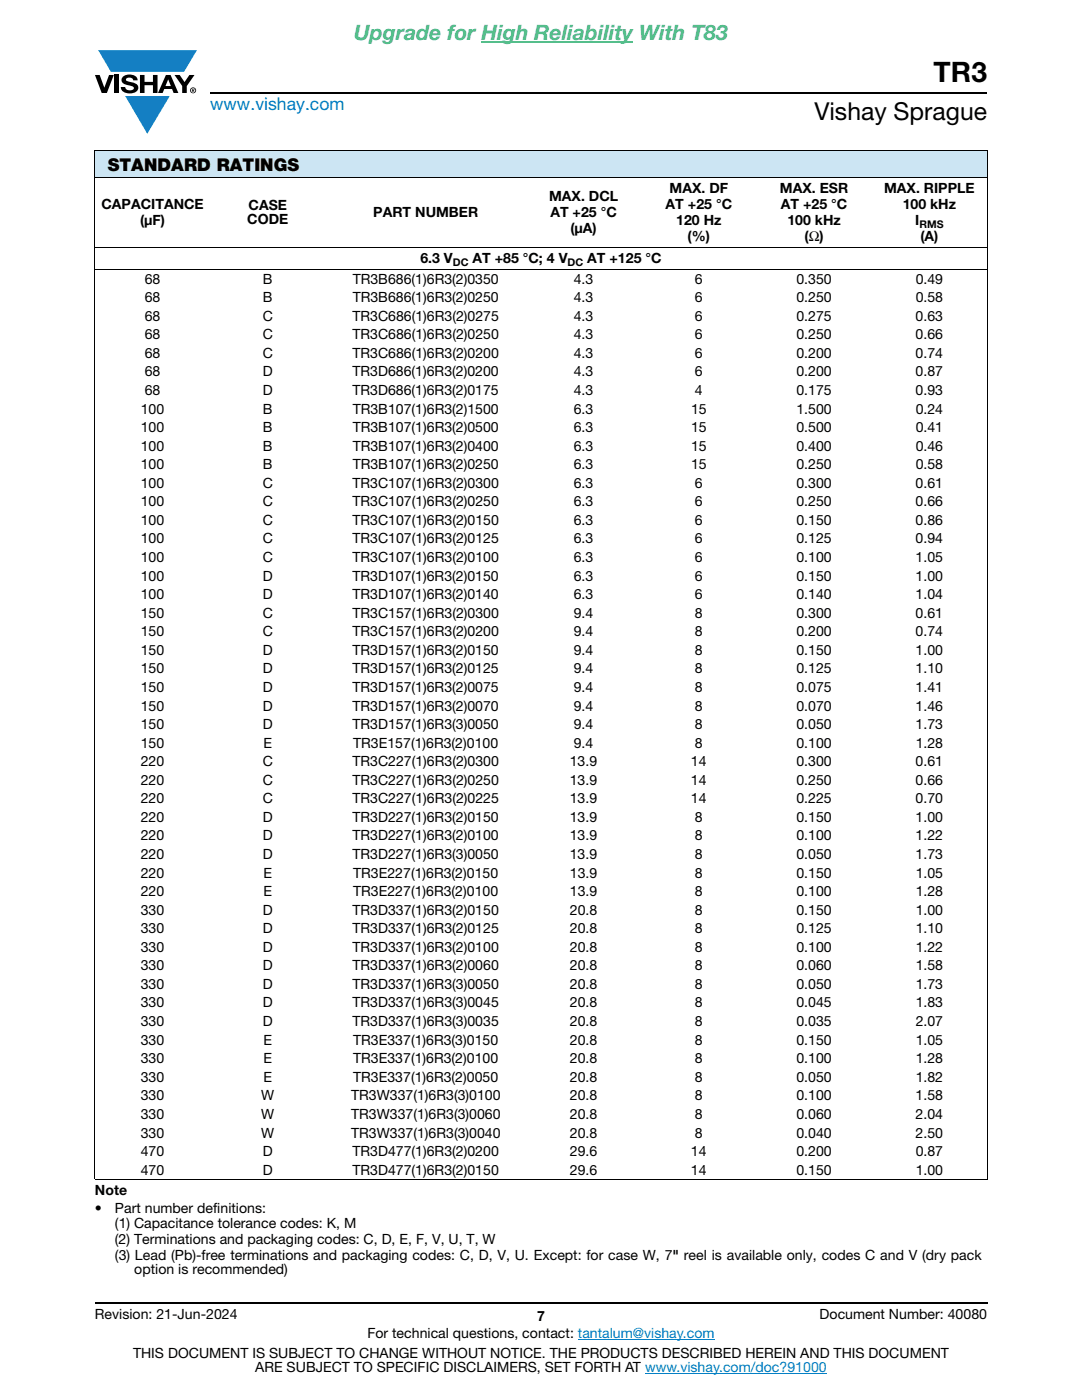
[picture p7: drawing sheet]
<svg xmlns="http://www.w3.org/2000/svg" width="216mm" height="279mm" viewBox="0 0 216 279" stroke-linecap="round" stroke-linejoin="round" font-family="sans-serif">
<defs><g id="words">
<text font-size="5.6" x="186.3" y="16.4">TR3</text>
<text font-size="4.9" x="162.5" y="24">Vishay Sprague</text>
<text font-size="4.2" fill="#4cbb84" x="70.7" y="8">Upgrade for High Reliability With T83</text>
<text font-size="3.5" fill="#007ec4" x="42" y="21.9">www.vishay.com</text>
<text font-size="3.5" x="21.5" y="34.1">STANDARD RATINGS</text>
<g font-size="2.8">
<text x="20.2" y="41.8">CAPACITANCE</text>
<text x="49.6" y="42">CASE</text>
<text x="109.6" y="40.2">MAX. DCL</text>
<text x="132.8" y="41.8">AT +25 °C</text>
<text x="133.6" y="38.6">MAX. DF</text>
<text x="155.6" y="38.6">MAX. ESR</text>
<text x="155.8" y="41.8">AT +25 °C</text>
<text x="176.4" y="38.6">MAX. RIPPLE</text>
<text x="180.1" y="41.8">100 kHz</text>
<text x="27.9" y="45">(μF)</text>
<text x="49.3" y="44.8">CODE</text>
<text x="74.5" y="43.4">PART NUMBER</text>
<text x="109.8" y="43.4">AT +25 °C</text>
<text x="113.8" y="46.5">(μA)</text>
<text x="134.9" y="45">120 Hz</text>
<text x="157.1" y="45">100 kHz</text>
<text x="182.6" y="45">I</text>
<text x="83.9" y="52.6">6.3 V</text>
<text x="94.3" y="52.6">AT +85 °C; 4 V</text>
<text x="117.2" y="52.6">AT +125 °C</text>
<text x="137.2" y="48.1">(%)</text>
<text x="160.5" y="48.1">(Ω)</text>
<text x="183.6" y="48.1">(A)</text>
<text x="28.9" y="56.6">68</text>
<text x="52.5" y="56.6">B</text>
<text x="70.4" y="56.6">TR3B686(1)6R3(2)0350</text>
<text x="114.5" y="56.6">4.3</text>
<text x="138.7" y="56.6">6</text>
<text x="158.9" y="56.6">0.350</text>
<text x="182.7" y="56.6">0.49</text>
<text x="28.9" y="60.3">68</text>
<text x="28.9" y="64">68</text>
<text x="52.4" y="64">C</text>
<text x="52.5" y="60.3">B</text>
<text x="70.3" y="64">TR3C686(1)6R3(2)0275</text>
<text x="70.4" y="60.3">TR3B686(1)6R3(2)0250</text>
<text x="114.5" y="64">4.3</text>
<text x="114.5" y="60.3">4.3</text>
<text x="138.7" y="64">6</text>
<text x="138.7" y="60.3">6</text>
<text x="158.9" y="64">0.275</text>
<text x="158.9" y="60.3">0.250</text>
<text x="182.7" y="64">0.63</text>
<text x="182.7" y="60.3">0.58</text>
<text x="28.9" y="67.7">68</text>
<text x="28.9" y="71.4">68</text>
<text x="52.4" y="67.7">C</text>
<text x="52.4" y="71.4">C</text>
<text x="70.3" y="67.7">TR3C686(1)6R3(2)0250</text>
<text x="70.3" y="71.4">TR3C686(1)6R3(2)0200</text>
<text x="114.5" y="67.7">4.3</text>
<text x="114.5" y="71.4">4.3</text>
<text x="138.7" y="67.7">6</text>
<text x="138.7" y="71.4">6</text>
<text x="158.9" y="67.7">0.250</text>
<text x="158.9" y="71.4">0.200</text>
<text x="182.7" y="67.7">0.66</text>
<text x="182.7" y="71.4">0.74</text>
<text x="28.9" y="75.1">68</text>
<text x="52.5" y="75.1">D</text>
<text x="70.3" y="75.1">TR3D686(1)6R3(2)0200</text>
<text x="114.5" y="75.1">4.3</text>
<text x="138.7" y="75.1">6</text>
<text x="158.9" y="75.1">0.200</text>
<text x="182.7" y="75.1">0.87</text>
<text x="28.1" y="82.5">100</text>
<text x="28.9" y="78.8">68</text>
<text x="52.5" y="78.8">D</text>
<text x="52.5" y="82.5">B</text>
<text x="70.3" y="78.8">TR3D686(1)6R3(2)0175</text>
<text x="70.4" y="82.5">TR3B107(1)6R3(2)1500</text>
<text x="114.5" y="78.8">4.3</text>
<text x="114.5" y="82.5">6.3</text>
<text x="137.9" y="82.5">15</text>
<text x="138.7" y="78.8">4</text>
<text x="158.9" y="78.8">0.175</text>
<text x="158.9" y="82.5">1.500</text>
<text x="182.7" y="78.8">0.93</text>
<text x="182.7" y="82.5">0.24</text>
<text x="28.1" y="86.2">100</text>
<text x="28.1" y="89.9">100</text>
<text x="52.5" y="86.2">B</text>
<text x="52.5" y="89.9">B</text>
<text x="70.4" y="86.2">TR3B107(1)6R3(2)0500</text>
<text x="70.4" y="89.9">TR3B107(1)6R3(2)0400</text>
<text x="114.5" y="86.2">6.3</text>
<text x="114.5" y="89.9">6.3</text>
<text x="137.9" y="86.2">15</text>
<text x="137.9" y="89.9">15</text>
<text x="158.9" y="86.2">0.500</text>
<text x="158.9" y="89.9">0.400</text>
<text x="182.7" y="86.2">0.41</text>
<text x="182.7" y="89.9">0.46</text>
<text x="28.1" y="93.6">100</text>
<text x="52.5" y="93.6">B</text>
<text x="70.4" y="93.6">TR3B107(1)6R3(2)0250</text>
<text x="114.5" y="93.6">6.3</text>
<text x="137.9" y="93.6">15</text>
<text x="158.9" y="93.6">0.250</text>
<text x="182.7" y="93.6">0.58</text>
<text x="28.1" y="97.3">100</text>
<text x="28.1" y="101.1">100</text>
<text x="52.4" y="97.3">C</text>
<text x="52.4" y="101.1">C</text>
<text x="70.3" y="97.3">TR3C107(1)6R3(2)0300</text>
<text x="70.3" y="101.1">TR3C107(1)6R3(2)0250</text>
<text x="114.5" y="97.3">6.3</text>
<text x="114.5" y="101.1">6.3</text>
<text x="138.7" y="97.3">6</text>
<text x="138.7" y="101.1">6</text>
<text x="158.9" y="97.3">0.300</text>
<text x="158.9" y="101.1">0.250</text>
<text x="182.7" y="97.3">0.61</text>
<text x="182.7" y="101.1">0.66</text>
<text x="28.1" y="104.8">100</text>
<text x="52.4" y="104.8">C</text>
<text x="70.3" y="104.8">TR3C107(1)6R3(2)0150</text>
<text x="114.5" y="104.8">6.3</text>
<text x="138.7" y="104.8">6</text>
<text x="158.9" y="104.8">0.150</text>
<text x="182.7" y="104.8">0.86</text>
<text x="28.1" y="108.5">100</text>
<text x="28.1" y="112.2">100</text>
<text x="52.4" y="108.5">C</text>
<text x="52.4" y="112.2">C</text>
<text x="70.3" y="108.5">TR3C107(1)6R3(2)0125</text>
<text x="70.3" y="112.2">TR3C107(1)6R3(2)0100</text>
<text x="114.5" y="108.5">6.3</text>
<text x="114.5" y="112.2">6.3</text>
<text x="138.7" y="108.5">6</text>
<text x="138.7" y="112.2">6</text>
<text x="158.9" y="108.5">0.125</text>
<text x="158.9" y="112.2">0.100</text>
<text x="182.7" y="108.5">0.94</text>
<text x="182.7" y="112.2">1.05</text>
<text x="28.1" y="115.9">100</text>
<text x="28.1" y="119.6">100</text>
<text x="52.5" y="115.9">D</text>
<text x="52.5" y="119.6">D</text>
<text x="70.3" y="115.9">TR3D107(1)6R3(2)0150</text>
<text x="70.3" y="119.6">TR3D107(1)6R3(2)0140</text>
<text x="114.5" y="115.9">6.3</text>
<text x="114.5" y="119.6">6.3</text>
<text x="138.7" y="115.9">6</text>
<text x="138.7" y="119.6">6</text>
<text x="158.9" y="115.9">0.150</text>
<text x="158.9" y="119.6">0.140</text>
<text x="182.7" y="115.9">1.00</text>
<text x="182.7" y="119.6">1.04</text>
<text x="28.1" y="123.3">150</text>
<text x="52.4" y="123.3">C</text>
<text x="70.3" y="123.3">TR3C157(1)6R3(2)0300</text>
<text x="114.5" y="123.3">9.4</text>
<text x="138.7" y="123.3">8</text>
<text x="158.9" y="123.3">0.300</text>
<text x="182.7" y="123.3">0.61</text>
<text x="28.1" y="127">150</text>
<text x="28.1" y="130.7">150</text>
<text x="52.4" y="127">C</text>
<text x="52.5" y="130.7">D</text>
<text x="70.3" y="127">TR3C157(1)6R3(2)0200</text>
<text x="70.3" y="130.7">TR3D157(1)6R3(2)0150</text>
<text x="114.5" y="127">9.4</text>
<text x="114.5" y="130.7">9.4</text>
<text x="138.7" y="127">8</text>
<text x="138.7" y="130.7">8</text>
<text x="158.9" y="130.7">0.150</text>
<text x="158.9" y="127">0.200</text>
<text x="182.7" y="130.7">1.00</text>
<text x="182.7" y="127">0.74</text>
<text x="28.1" y="134.4">150</text>
<text x="52.5" y="134.4">D</text>
<text x="70.3" y="134.4">TR3D157(1)6R3(2)0125</text>
<text x="114.5" y="134.4">9.4</text>
<text x="138.7" y="134.4">8</text>
<text x="158.9" y="134.4">0.125</text>
<text x="182.7" y="134.4">1.10</text>
<text x="28.1" y="138.1">150</text>
<text x="28.1" y="141.8">150</text>
<text x="52.5" y="138.1">D</text>
<text x="52.5" y="141.8">D</text>
<text x="70.3" y="138.1">TR3D157(1)6R3(2)0075</text>
<text x="70.3" y="141.8">TR3D157(1)6R3(2)0070</text>
<text x="114.5" y="138.1">9.4</text>
<text x="114.5" y="141.8">9.4</text>
<text x="138.7" y="138.1">8</text>
<text x="138.7" y="141.8">8</text>
<text x="158.9" y="138.1">0.075</text>
<text x="158.9" y="141.8">0.070</text>
<text x="182.7" y="138.1">1.41</text>
<text x="182.7" y="141.8">1.46</text>
<text x="28.1" y="145.5">150</text>
<text x="28.1" y="149.2">150</text>
<text x="52.5" y="145.5">D</text>
<text x="52.6" y="149.2">E</text>
<text x="70.3" y="145.5">TR3D157(1)6R3(3)0050</text>
<text x="70.5" y="149.2">TR3E157(1)6R3(2)0100</text>
<text x="114.5" y="145.5">9.4</text>
<text x="114.5" y="149.2">9.4</text>
<text x="138.7" y="145.5">8</text>
<text x="138.7" y="149.2">8</text>
<text x="158.9" y="145.5">0.050</text>
<text x="158.9" y="149.2">0.100</text>
<text x="182.7" y="145.5">1.73</text>
<text x="182.7" y="149.2">1.28</text>
<text x="28.1" y="152.9">220</text>
<text x="52.4" y="152.9">C</text>
<text x="70.3" y="152.9">TR3C227(1)6R3(2)0300</text>
<text x="113.7" y="152.9">13.9</text>
<text x="137.9" y="152.9">14</text>
<text x="158.9" y="152.9">0.300</text>
<text x="182.7" y="152.9">0.61</text>
<text x="28.1" y="156.6">220</text>
<text x="28.1" y="160.3">220</text>
<text x="52.4" y="156.6">C</text>
<text x="52.4" y="160.3">C</text>
<text x="70.3" y="156.6">TR3C227(1)6R3(2)0250</text>
<text x="70.3" y="160.3">TR3C227(1)6R3(2)0225</text>
<text x="113.7" y="156.6">13.9</text>
<text x="113.7" y="160.3">13.9</text>
<text x="137.9" y="156.6">14</text>
<text x="137.9" y="160.3">14</text>
<text x="158.9" y="156.6">0.250</text>
<text x="158.9" y="160.3">0.225</text>
<text x="182.7" y="156.6">0.66</text>
<text x="182.7" y="160.3">0.70</text>
<text x="28.1" y="164">220</text>
<text x="28.1" y="167.7">220</text>
<text x="52.5" y="164">D</text>
<text x="52.5" y="167.7">D</text>
<text x="70.3" y="164">TR3D227(1)6R3(2)0150</text>
<text x="70.3" y="167.7">TR3D227(1)6R3(2)0100</text>
<text x="113.7" y="164">13.9</text>
<text x="113.7" y="167.7">13.9</text>
<text x="138.7" y="164">8</text>
<text x="138.7" y="167.7">8</text>
<text x="158.9" y="164">0.150</text>
<text x="158.9" y="167.7">0.100</text>
<text x="182.7" y="164">1.00</text>
<text x="182.7" y="167.7">1.22</text>
<text x="28.1" y="171.4">220</text>
<text x="52.5" y="171.4">D</text>
<text x="70.3" y="171.4">TR3D227(1)6R3(3)0050</text>
<text x="113.7" y="171.4">13.9</text>
<text x="138.7" y="171.4">8</text>
<text x="158.9" y="171.4">0.050</text>
<text x="182.7" y="171.4">1.73</text>
<text x="28.1" y="175.1">220</text>
<text x="28.1" y="178.8">220</text>
<text x="52.6" y="175.1">E</text>
<text x="52.6" y="178.8">E</text>
<text x="70.5" y="175.1">TR3E227(1)6R3(2)0150</text>
<text x="70.5" y="178.8">TR3E227(1)6R3(2)0100</text>
<text x="113.7" y="175.1">13.9</text>
<text x="113.7" y="178.8">13.9</text>
<text x="138.7" y="175.1">8</text>
<text x="138.7" y="178.8">8</text>
<text x="158.9" y="175.1">0.150</text>
<text x="158.9" y="178.8">0.100</text>
<text x="182.7" y="175.1">1.05</text>
<text x="182.7" y="178.8">1.28</text>
<text x="28.1" y="182.5">330</text>
<text x="52.5" y="182.5">D</text>
<text x="70.3" y="182.5">TR3D337(1)6R3(2)0150</text>
<text x="113.7" y="182.5">20.8</text>
<text x="138.7" y="182.5">8</text>
<text x="158.9" y="182.5">0.150</text>
<text x="182.7" y="182.5">1.00</text>
<text x="28.1" y="186.2">330</text>
<text x="28.1" y="190">330</text>
<text x="52.5" y="186.2">D</text>
<text x="52.5" y="190">D</text>
<text x="70.3" y="186.2">TR3D337(1)6R3(2)0125</text>
<text x="70.3" y="190">TR3D337(1)6R3(2)0100</text>
<text x="113.7" y="186.2">20.8</text>
<text x="113.7" y="190">20.8</text>
<text x="138.7" y="186.2">8</text>
<text x="138.7" y="190">8</text>
<text x="158.9" y="186.2">0.125</text>
<text x="158.9" y="190">0.100</text>
<text x="182.7" y="186.2">1.10</text>
<text x="182.7" y="190">1.22</text>
<text x="28.1" y="193.7">330</text>
<text x="28.1" y="197.4">330</text>
<text x="52.5" y="193.7">D</text>
<text x="52.5" y="197.4">D</text>
<text x="70.3" y="193.7">TR3D337(1)6R3(2)0060</text>
<text x="70.3" y="197.4">TR3D337(1)6R3(3)0050</text>
<text x="113.7" y="193.7">20.8</text>
<text x="113.7" y="197.4">20.8</text>
<text x="138.7" y="193.7">8</text>
<text x="138.7" y="197.4">8</text>
<text x="158.9" y="193.7">0.060</text>
<text x="158.9" y="197.4">0.050</text>
<text x="182.7" y="193.7">1.58</text>
<text x="182.7" y="197.4">1.73</text>
<text x="28.1" y="201.1">330</text>
<text x="52.5" y="201.1">D</text>
<text x="70.3" y="201.1">TR3D337(1)6R3(3)0045</text>
<text x="113.7" y="201.1">20.8</text>
<text x="138.7" y="201.1">8</text>
<text x="158.9" y="201.1">0.045</text>
<text x="182.7" y="201.1">1.83</text>
<text x="28.1" y="204.8">330</text>
<text x="28.1" y="208.5">330</text>
<text x="52.5" y="204.8">D</text>
<text x="52.6" y="208.5">E</text>
<text x="70.3" y="204.8">TR3D337(1)6R3(3)0035</text>
<text x="70.5" y="208.5">TR3E337(1)6R3(3)0150</text>
<text x="113.7" y="208.5">20.8</text>
<text x="113.7" y="204.8">20.8</text>
<text x="138.7" y="208.5">8</text>
<text x="138.7" y="204.8">8</text>
<text x="158.9" y="208.5">0.150</text>
<text x="158.9" y="204.8">0.035</text>
<text x="182.7" y="208.5">1.05</text>
<text x="182.7" y="204.8">2.07</text>
<text x="28.1" y="212.2">330</text>
<text x="28.1" y="215.9">330</text>
<text x="52.6" y="212.2">E</text>
<text x="52.6" y="215.9">E</text>
<text x="70.5" y="212.2">TR3E337(1)6R3(2)0100</text>
<text x="70.5" y="215.9">TR3E337(1)6R3(2)0050</text>
<text x="113.7" y="212.2">20.8</text>
<text x="113.7" y="215.9">20.8</text>
<text x="138.7" y="212.2">8</text>
<text x="138.7" y="215.9">8</text>
<text x="158.9" y="212.2">0.100</text>
<text x="158.9" y="215.9">0.050</text>
<text x="182.7" y="212.2">1.28</text>
<text x="182.7" y="215.9">1.82</text>
<text x="28.1" y="219.6">330</text>
<text x="52.1" y="219.6">W</text>
<text x="70" y="219.6">TR3W337(1)6R3(3)0100</text>
<text x="113.7" y="219.6">20.8</text>
<text x="138.7" y="219.6">8</text>
<text x="158.9" y="219.6">0.100</text>
<text x="182.7" y="219.6">1.58</text>
<text x="28.1" y="223.3">330</text>
<text x="28.1" y="227">330</text>
<text x="52.1" y="223.3">W</text>
<text x="52.1" y="227">W</text>
<text x="70" y="223.3">TR3W337(1)6R3(3)0060</text>
<text x="70" y="227">TR3W337(1)6R3(3)0040</text>
<text x="113.7" y="223.3">20.8</text>
<text x="113.7" y="227">20.8</text>
<text x="138.7" y="223.3">8</text>
<text x="138.7" y="227">8</text>
<text x="158.9" y="223.3">0.060</text>
<text x="158.9" y="227">0.040</text>
<text x="182.7" y="223.3">2.04</text>
<text x="182.7" y="227">2.50</text>
<text x="28.1" y="230.7">470</text>
<text x="52.5" y="230.7">D</text>
<text x="70.3" y="230.7">TR3D477(1)6R3(2)0200</text>
<text x="113.7" y="230.7">29.6</text>
<text x="137.9" y="230.7">14</text>
<text x="158.9" y="230.7">0.200</text>
<text x="182.7" y="230.7">0.87</text>
<text x="18.9" y="238.5">Note</text>
<text x="28.1" y="234.4">470</text>
<text x="52.5" y="234.4">D</text>
<text x="70.3" y="234.4">TR3D477(1)6R3(2)0150</text>
<text x="113.7" y="234.4">29.6</text>
<text x="137.9" y="234.4">14</text>
<text x="158.9" y="234.4">0.150</text>
<text x="182.7" y="234.4">1.00</text>
<text x="18.9" y="242">•</text>
<text x="22.9" y="242">Part number definitions:</text>
<text x="22.9" y="245.2">(1) Capacitance tolerance codes: K, M</text>
<text x="22.9" y="248.3">(2) Terminations and packaging codes: C, D, E, F, V, U, T, W</text>
<text x="22.9" y="251.5">(3) Lead (Pb)-free terminations and packaging codes: C, D, V, U. Except: for case W, 7&quot; reel is available only, codes C and V (dry pack</text>
<text x="26.8" y="254.3">option is recommended)</text>
<text x="18.9" y="263.3">Revision: 21-Jun-2024</text>
<text x="107.2" y="263.6">7</text>
<text x="163.6" y="263.3">Document Number: 40080</text>
<text x="73.3" y="267.1">For technical questions, contact: tantalum@vishay.com</text>
<text x="26.5" y="271">THIS DOCUMENT IS SUBJECT TO CHANGE WITHOUT NOTICE. THE PRODUCTS DESCRIBED HEREIN AND THIS DOCUMENT</text>
<text x="50.9" y="273.8">ARE SUBJECT TO SPECIFIC DISCLAIMERS, SET FORTH AT www.vishay.com/doc?91000</text>
</g>
<g font-size="2.1">
<text x="183.5" y="45.5">RMS</text>
<text x="90.4" y="53.1">DC</text>
<text x="113.3" y="53.1">DC</text>
</g>
</g></defs>
<g fill="#147fc3">
<path d="M19.6 10h19.7l-2.6 4.3h-1.1h-13.5z"/>
<path d="M25 19.2h8.9l-4.5 7.5z"/>
</g>
<g fill="#000">
<path d="M18.9 15h1l.9 2.5 1-2.5h.9l-1.4 3.6h-1zM22.9 15h.9v3.6h-.9zM24.6 15.3a2.1 2.1 0 0 1 2.8 .3l.1 .4h-.9a.79 .79 0 0 0-.7-.5 .79 .79 0 0 0-.8 .4l.3 .3 1 .2a1.08 1.08 0 0 1 1.2 1 1.08 1.08 0 0 1-1.1 1.2 1.73 1.73 0 0 1-2.4-1.2h.9a.96 .96 0 0 0 .8 .6 .96 .96 0 0 0 .9-.4 1.31 1.31 0 0 0-1.2-.6 1.03 1.03 0 0 1-1.1-.6 1.03 1.03 0 0 1 .2-1.1zM27.9 15h.9v1.3h1.7v-1.3h.9v3.6h-.9v-1.6h-1.7v1.6h-.9zM34.8 15h1.1l.9 1.4 1-1.4h1l-1.5 2.2v1.4h-.9v-1.4z"/>
<path d="M33.6 15.9l.5 1.3h-1.1zM33.1 15l-1.6 3.6h1l.3-.8h1.5l.3 .8h1l-1.6-3.6z"/>
<path d="M38.4 17.8h.2v.2h-.2zM38.3 17.7v.7h.1v-.3l.4 .3-.2-.3 .2-.2-.1-.2z"/>
<path d="M38.1 18a.46 .46 0 0 1 .9 0 .46 .46 0 0 1-.9 0zM37.9 18a.6 .6 0 0 0 1.2 0 .6 .6 0 0 0-1.2 0z"/>
</g>
<path d="M42 18.6h155M18.9 260h178.1" fill="none" stroke="#000" stroke-width=".36"/>
<path d="M96.1 8.3h30.3" fill="none" stroke="#4cbb84" stroke-width=".21"/>
<path d="M115.3 267.3h27.3M128.7 274h36.3" fill="none" stroke="#007ec4" stroke-width=".2"/>
<path d="M18.9 30h178.1v5.5h-178.1z" fill="#cce5f3"/>
<path d="M18.9 30h178.1M18.9 35.5h178.1M18.9 30.1v205.2M197 30.1v205.2M18.9 49.4h178.1M18.9 53.8h178.1M18.9 235.4h178.1" fill="none" stroke="#000" stroke-width=".2"/>
<use href="#words"/>
</svg>
